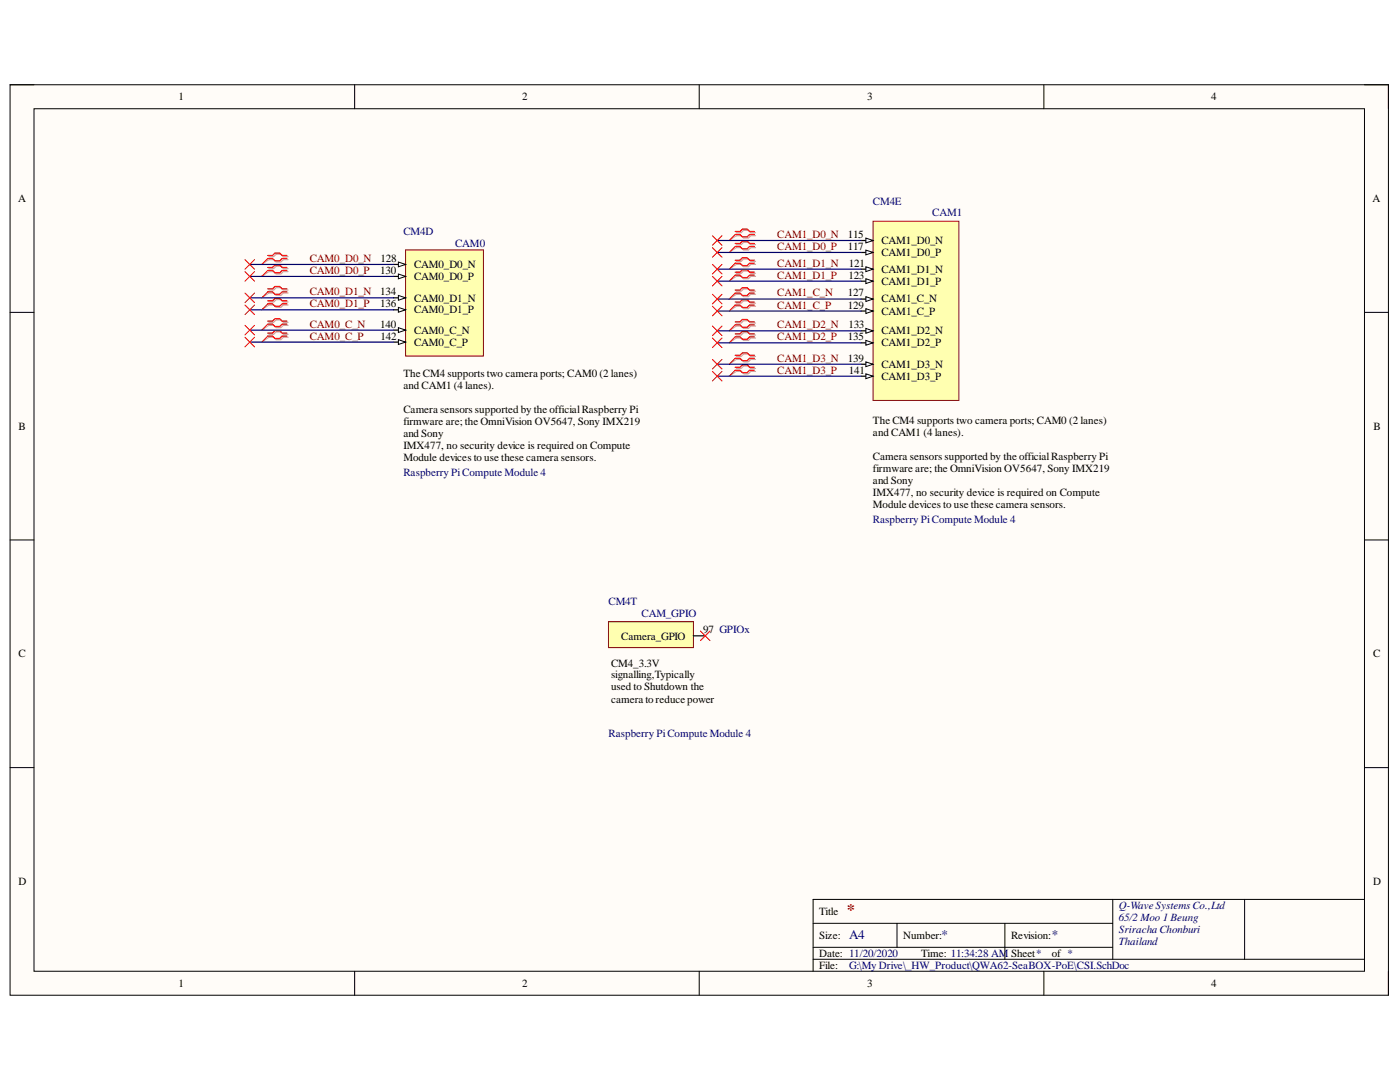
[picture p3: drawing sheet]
<svg xmlns="http://www.w3.org/2000/svg" width="279mm" height="216mm" viewBox="0 0 279 216" stroke-linecap="round" stroke-linejoin="round" font-family="sans-serif">
<defs><g id="words">
<text font-size="3.2" fill="#800000" x="169" y="182.5">*</text>
<g font-size="2.6" fill="#000080">
<text x="169.5" y="187.4">A4</text>
<text x="187.9" y="187.4">*</text>
<text x="209.9" y="187.4">*</text>
</g>
<g font-size="2.2">
<text x="35.6" y="20">1</text>
<text x="104.2" y="20">2</text>
<text x="173" y="20">3</text>
<text x="241.7" y="20">4</text>
<text x="3.6" y="40.3">A</text>
<text x="273.9" y="40.3">A</text>
<text x="169.2" y="47.5">115</text>
<text x="75.9" y="52.3">128</text>
<text x="82.6" y="53.5">CAM0_D0_N</text>
<text x="169.2" y="49.9">117</text>
<text x="169.4" y="53.2">121</text>
<text x="175.9" y="48.7">CAM1_D0_N</text>
<text x="175.9" y="51">CAM1_D0_P</text>
<text x="75.9" y="54.7">130</text>
<text x="75.9" y="58.9">134</text>
<text x="82.6" y="55.9">CAM0_D0_P</text>
<text x="169.2" y="59.1">127</text>
<text x="169.3" y="55.6">123</text>
<text x="175.9" y="54.4">CAM1_D1_N</text>
<text x="175.9" y="56.8">CAM1_D1_P</text>
<text x="75.9" y="65.4">140</text>
<text x="75.9" y="61.3">136</text>
<text x="82.6" y="60.2">CAM0_D1_N</text>
<text x="82.6" y="62.5">CAM0_D1_P</text>
<text x="169.2" y="61.6">129</text>
<text x="169.3" y="65.5">133</text>
<text x="175.9" y="60.3">CAM1_C_N</text>
<text x="175.9" y="62.8">CAM1_C_P</text>
<text x="75.9" y="67.8">142</text>
<text x="82.6" y="66.6">CAM0_C_N</text>
<text x="82.6" y="69">CAM0_C_P</text>
<text x="169.2" y="67.9">135</text>
<text x="175.9" y="66.7">CAM1_D2_N</text>
<text x="175.9" y="69.1">CAM1_D2_P</text>
<text x="80.5" y="75.3">The CM4 supports two camera ports; CAM0 (2 lanes)</text>
<text x="80.5" y="77.7">and CAM1 (4 lanes).</text>
<text x="169.2" y="72.2">139</text>
<text x="169.4" y="74.5">141</text>
<text x="175.9" y="73.3">CAM1_D3_N</text>
<text x="175.9" y="75.8">CAM1_D3_P</text>
<text x="80.5" y="82.5">Camera sensors supported by the officialRaspberry Pi</text>
<text x="3.7" y="85.8">B</text>
<text x="80.5" y="84.8">firmware are; the OmniVision OV5647, Sony IMX219</text>
<text x="80.5" y="87.2">and Sony</text>
<text x="80.5" y="89.7">IMX477, no security device is required on Compute</text>
<text x="174.2" y="84.6">The CM4 supports two camera ports; CAM0 (2 lanes)</text>
<text x="174.2" y="87">and CAM1 (4 lanes).</text>
<text x="274.1" y="85.8">B</text>
<text x="80.5" y="92">Module devices to use these camera sensors.</text>
<text x="174.2" y="91.8">Camera sensors supported by the officialRaspberry Pi</text>
<text x="174.2" y="94.2">firmware are; the OmniVision OV5647, Sony IMX219</text>
<text x="174.2" y="96.6">and Sony</text>
<text x="174.2" y="99">IMX477, no security device is required on Compute</text>
<text x="174.2" y="101.3">Module devices to use these camera sensors.</text>
<text x="3.7" y="131.2">C</text>
<text x="124" y="127.6">Camera_GPIO</text>
<text x="140.3" y="126.3">97 GPIOx</text>
<text x="274" y="131.2">C</text>
<text x="122" y="133">CM4_3.3V</text>
<text x="122" y="135.4">signalling,Typically</text>
<text x="122" y="137.7">used to Shutdown the</text>
<text x="122" y="140.2">camera to reduce power</text>
<text x="3.7" y="176.5">D</text>
<text x="274" y="176.5">D</text>
<text x="163.5" y="182.5">Title</text>
<text x="163.5" y="187.4">Size:</text>
<text x="163.5" y="190.9">Date: 11/20/2020</text>
<text x="180.2" y="187.4">Number:</text>
<text x="183.9" y="190.9">Time: 11:34:28 AM Sheet*</text>
<text x="201.8" y="187.4">Revision:</text>
<text x="209.9" y="190.9">of *</text>
<text x="35.6" y="196.9">1</text>
<text x="104.2" y="196.9">2</text>
<text x="163.5" y="193.3">File:</text>
<text x="173" y="196.9">3</text>
<text x="241.7" y="196.9">4</text>
</g>
<g font-size="2.2" fill="#000080">
<text x="174.2" y="40.8">CM4E</text>
<text x="80.5" y="47">CM4D</text>
<text x="186.1" y="43.2">CAM1</text>
<text x="90.8" y="49.3">CAM0</text>
<text x="80.5" y="95.1">Raspberry PiCompute Module 4</text>
<text x="174.2" y="104.4">Raspberry PiCompute Module 4</text>
<text x="121.4" y="120.7">CM4T</text>
<text x="128" y="123">CAM_GPIO</text>
<text x="121.4" y="147.1">Raspberry PiCompute Module 4</text>
<text x="223.3" y="181.4">Q-Wave Systems Co.,Ltd</text>
<text x="223.3" y="183.7">65/2 Moo 1 Beung</text>
<text x="223.3" y="186.1">Sriracha Chonburi</text>
<text x="223.3" y="188.5">Thailand</text>
<text x="169.5" y="193.3">G:\My Drive\_HW_Product\QWA62-SeaBOX-PoE\CSI.SchDoc</text>
</g>
<g font-size="2.2" fill="#800000">
<text x="155.1" y="47.5">CAM1_D0_N</text>
<text x="61.8" y="52.3">CAM0_D0_N</text>
<text x="155.1" y="49.9">CAM1_D0_P</text>
<text x="155.1" y="53.2">CAM1_D1_N</text>
<text x="61.8" y="54.7">CAM0_D0_P</text>
<text x="61.8" y="58.9">CAM0_D1_N</text>
<text x="155.1" y="55.6">CAM1_D1_P</text>
<text x="155.1" y="59.1">CAM1_C_N</text>
<text x="61.8" y="61.3">CAM0_D1_P</text>
<text x="61.8" y="65.4">CAM0_C_N</text>
<text x="155.1" y="61.6">CAM1_C_P</text>
<text x="155.1" y="65.5">CAM1_D2_N</text>
<text x="61.8" y="67.8">CAM0_C_P</text>
<text x="155.1" y="67.9">CAM1_D2_P</text>
<text x="155.1" y="72.2">CAM1_D3_N</text>
<text x="155.1" y="74.5">CAM1_D3_P</text>
</g>
</g></defs>
<path d="M2 16.9h275.1v181.7h-275.1z" fill-rule="evenodd" fill="#fffcf8"/>
<path d="M2 16.9h275.1v181.7h-275.1z" fill="none" stroke="#000" stroke-width=".2"/>
<path d="M6.8 21.7h265.5v172.1h-265.5z" fill-rule="evenodd" fill="#fffcf8"/>
<g fill="none" stroke="#000" stroke-width=".2">
<path d="M2 16.9h4.8M70.8 16.9v4.8M139.5 16.9v4.8M208.3 16.9v4.8M272.3 16.9h4.8v4.8M6.8 21.7h265.5v172.1h-265.5zM2 62.3h4.8M272.3 62.3h4.8M2 107.7h4.8M272.3 107.7h4.8M2 153.2h4.8M272.3 153.2h4.8"/>
<path d="M222.1 179.5v11.9M248.4 179.5v11.9M272.3 179.5h-110v14.3M70.8 193.8v4.8M139.5 193.8v4.8M162.3 184.2h59.8M162.3 191.4h110M162.3 189h59.8M179 184.2v4.8M200.5 184.2v7.2M208.3 193.8v4.8M277.1 193.8v4.8"/>
</g>
<path d="M80.9 49.9h15.6v21.1h-15.6z" fill-rule="evenodd" fill="#ffffb0"/>
<path d="M80.9 49.9h15.6v21.1h-15.6z" fill="none" stroke="#800000" stroke-width=".2"/>
<path d="M78.5 65.9h2.4" fill="none" stroke="#000" stroke-width=".24"/>
<path d="M79.5 65.4l1.4 .5-1.4 .4z" fill="#f8fcff"/>
<path d="M79.5 65.4l1.4 .5-1.4 .4z" fill="none" stroke="#000" stroke-width=".2"/>
<path d="M78.5 68.3h2.4" fill="none" stroke="#000" stroke-width=".24"/>
<path d="M79.5 67.8l1.4 .5-1.4 .4z" fill="#f8fcff"/>
<path d="M79.5 67.8l1.4 .5-1.4 .4z" fill="none" stroke="#000" stroke-width=".2"/>
<path d="M78.5 52.8h2.4" fill="none" stroke="#000" stroke-width=".24"/>
<path d="M79.5 52.3l1.4 .5-1.4 .4z" fill="#f8fcff"/>
<path d="M79.5 52.3l1.4 .5-1.4 .4z" fill="none" stroke="#000" stroke-width=".2"/>
<path d="M78.5 55.2h2.4" fill="none" stroke="#000" stroke-width=".24"/>
<path d="M79.5 54.7l1.4 .5-1.4 .4z" fill="#f8fcff"/>
<path d="M79.5 54.7l1.4 .5-1.4 .4z" fill="none" stroke="#000" stroke-width=".2"/>
<path d="M78.5 59.4h2.4" fill="none" stroke="#000" stroke-width=".24"/>
<path d="M79.5 59l1.4 .4-1.4 .5z" fill="#f8fcff"/>
<path d="M79.5 59l1.4 .4-1.4 .5z" fill="none" stroke="#000" stroke-width=".2"/>
<path d="M78.5 61.8h2.4" fill="none" stroke="#000" stroke-width=".24"/>
<path d="M79.5 61.3l1.4 .5-1.4 .5z" fill="#f8fcff"/>
<path d="M79.5 61.3l1.4 .5-1.4 .5z" fill="none" stroke="#000" stroke-width=".2"/>
<path d="M174.2 44.1h17.2v35.8h-17.2z" fill-rule="evenodd" fill="#ffffb0"/>
<path d="M174.2 44.1h17.2v35.8h-17.2z" fill="none" stroke="#800000" stroke-width=".2"/>
<path d="M171.8 59.7h2.4" fill="none" stroke="#000" stroke-width=".24"/>
<path d="M172.8 59.2l1.4 .5-1.4 .5z" fill="#f8fcff"/>
<path d="M172.8 59.2l1.4 .5-1.4 .5z" fill="none" stroke="#000" stroke-width=".2"/>
<path d="M171.8 62.1h2.4" fill="none" stroke="#000" stroke-width=".24"/>
<path d="M172.8 61.6l1.4 .5-1.4 .5z" fill="#f8fcff"/>
<path d="M172.8 61.6l1.4 .5-1.4 .5z" fill="none" stroke="#000" stroke-width=".2"/>
<path d="M171.8 48h2.4" fill="none" stroke="#000" stroke-width=".24"/>
<path d="M172.8 47.5l1.4 .5-1.4 .5z" fill="#f8fcff"/>
<path d="M172.8 47.5l1.4 .5-1.4 .5z" fill="none" stroke="#000" stroke-width=".2"/>
<path d="M171.8 50.4h2.4" fill="none" stroke="#000" stroke-width=".24"/>
<path d="M172.8 49.9l1.4 .5-1.4 .5z" fill="#f8fcff"/>
<path d="M172.8 49.9l1.4 .5-1.4 .5z" fill="none" stroke="#000" stroke-width=".2"/>
<path d="M171.8 53.7h2.4" fill="none" stroke="#000" stroke-width=".24"/>
<path d="M172.8 53.2l1.4 .5-1.4 .5z" fill="#f8fcff"/>
<path d="M172.8 53.2l1.4 .5-1.4 .5z" fill="none" stroke="#000" stroke-width=".2"/>
<path d="M171.8 56.1h2.4" fill="none" stroke="#000" stroke-width=".24"/>
<path d="M172.8 55.6l1.4 .5-1.4 .5z" fill="#f8fcff"/>
<path d="M172.8 55.6l1.4 .5-1.4 .5z" fill="none" stroke="#000" stroke-width=".2"/>
<path d="M171.8 66h2.4" fill="none" stroke="#000" stroke-width=".24"/>
<path d="M172.8 65.5l1.4 .5-1.4 .5z" fill="#f8fcff"/>
<path d="M172.8 65.5l1.4 .5-1.4 .5z" fill="none" stroke="#000" stroke-width=".2"/>
<path d="M171.8 68.4h2.4" fill="none" stroke="#000" stroke-width=".24"/>
<path d="M172.8 67.9l1.4 .5-1.4 .5z" fill="#f8fcff"/>
<path d="M172.8 67.9l1.4 .5-1.4 .5z" fill="none" stroke="#000" stroke-width=".2"/>
<path d="M171.8 72.7h2.4" fill="none" stroke="#000" stroke-width=".24"/>
<path d="M172.8 72.2l1.4 .5-1.4 .5z" fill="#f8fcff"/>
<path d="M172.8 72.2l1.4 .5-1.4 .5z" fill="none" stroke="#000" stroke-width=".2"/>
<path d="M171.8 75.1h2.4" fill="none" stroke="#000" stroke-width=".24"/>
<path d="M172.8 74.6l1.4 .5-1.4 .5z" fill="#f8fcff"/>
<path d="M172.8 74.6l1.4 .5-1.4 .5z" fill="none" stroke="#000" stroke-width=".2"/>
<path d="M121.4 124h17v5.2h-17z" fill-rule="evenodd" fill="#ffffb0"/>
<path d="M121.4 124h17v5.2h-17z" fill="none" stroke="#800000" stroke-width=".2"/>
<path d="M138.3 126.9h2.4" fill="none" stroke="#000" stroke-width=".24"/>
<g fill="none" stroke="#d0a19e" stroke-width=".24">
<path d="M53.7 51.2h.9l.5-.5h1l.4 .5h1M53.7 51.8h.9l.5 .5h1l.4-.5h1M53.7 53.6h.9l.5-.5h1l.4 .5h1M53.7 54.2h.9l.5 .5h1l.4-.5h1M53.7 57.9h.9l.5-.5h1l.4 .5h1M53.7 58.5h.9l.5 .5h1l.4-.5h1M147 46.4h.9l.5-.4h1l.4 .4h1M147 47h.9l.5 .5h1l.4-.5h1M147 48.8h.9l.5-.5h1l.4 .5h1M147 49.4h.9l.5 .5h1l.4-.5h1M147 52.2h.9l.5-.5h1l.4 .5h1M147 52.8h.9l.5 .4h1l.4-.4h1"/>
<path d="M147 54.5h.9l.5-.4h1l.4 .4h1M147 55.1h.9l.5 .5h1l.4-.5h1M147 58.1h.9l.5-.5h1l.4 .5h1M147 58.7h.9l.5 .5h1l.4-.5h1M53.7 60.3h.9l.5-.5h1l.4 .5h1M53.7 60.9h.9l.5 .4h1l.4-.4h1M53.7 64.3h.9l.5-.5h1l.4 .5h1M53.7 64.9h.9l.5 .5h1l.4-.5h1M53.7 66.7h.9l.5-.5h1l.4 .5h1M53.7 67.3h.9l.5 .5h1l.4-.5h1M147 60.5h.9l.5-.5h1l.4 .5h1M147 61.1h.9l.5 .5h1l.4-.5h1"/>
<path d="M147 64.5h.9l.5-.5h1l.4 .5h1M147 65.1h.9l.5 .4h1l.4-.4h1M147 66.9h.9l.5-.5h1l.4 .5h1M147 67.5h.9l.5 .4h1l.4-.4h1M147 71.1h.9l.5-.5h1l.4 .5h1M147 71.7h.9l.5 .5h1l.4-.5h1M147 73.5h.9l.5-.5h1l.4 .5h1M147 74.1h.9l.5 .5h1l.4-.5h1"/>
</g>
<g fill="none" stroke="#d0a19e" stroke-width=".2">
<path d="M53.7 51.8l-1.5 1M53.7 54.2l-1.5 1M53.7 58.5l-1.5 .9M147 47l-1.5 1M147 49.4l-1.5 1M147 52.8l-1.5 .9M147 55.1l-1.5 1M147 58.7l-1.5 1M53.7 60.9l-1.5 .9M53.7 64.9l-1.5 1M53.7 67.3l-1.5 1M147 61.1l-1.5 1"/>
<path d="M147 65.1l-1.5 .9M147 67.5l-1.5 .9M147 71.7l-1.5 1M147 74.1l-1.5 1"/>
</g>
<g fill="none" stroke="#f00" stroke-width=".24">
<path d="M53.4 51h1l.5-.5h.9l.5 .5h1M53.4 51.6h1l.5 .4h.9l.5-.4h1M53.4 53.4h1l.5-.5h.9l.5 .5h1M53.4 54h1l.5 .4h.9l.5-.4h1M53.4 57.6h1l.5-.4h.9l.5 .4h1M53.4 58.2h1l.5 .5h.9l.5-.5h1M146.7 46.2h1l.5-.5h.9l.5 .5h.9M146.7 46.8h1l.5 .5h.9l.5-.5h.9M146.7 48.6h1l.5-.5h.9l.5 .5h.9M146.7 49.2h1l.5 .5h.9l.5-.5h.9M146.7 51.9h1l.5-.5h.9l.5 .5h.9M146.7 52.5h1l.5 .5h.9l.5-.5h.9"/>
<path d="M146.7 54.3h1l.5-.5h.9l.5 .5h.9M146.7 54.9h1l.5 .5h.9l.5-.5h.9M146.7 57.9h1l.5-.5h.9l.5 .5h.9M146.7 58.5h1l.5 .5h.9l.5-.5h.9M53.4 60h1l.5-.4h.9l.5 .4h1M53.4 60.6h1l.5 .5h.9l.5-.5h1M53.4 64.1h1l.5-.5h.9l.5 .5h1M53.4 64.7h1l.5 .4h.9l.5-.4h1M53.4 66.5h1l.5-.5h.9l.5 .5h1M53.4 67.1h1l.5 .4h.9l.5-.4h1M146.7 60.3h1l.5-.5h.9l.5 .5h.9M146.7 60.9h1l.5 .4h.9l.5-.4h.9"/>
<path d="M146.7 64.2h1l.5-.5h.9l.5 .5h.9M146.7 64.8h1l.5 .5h.9l.5-.5h.9M146.7 66.6h1l.5-.5h.9l.5 .5h.9M146.7 67.2h1l.5 .5h.9l.5-.5h.9M146.7 70.9h1l.5-.5h.9l.5 .5h.9M146.7 71.5h1l.5 .5h.9l.5-.5h.9M146.7 73.3h1l.5-.5h.9l.5 .5h.9M146.7 73.9h1l.5 .5h.9l.5-.5h.9"/>
</g>
<g fill="none" stroke="#f00" stroke-width=".2">
<path d="M48.9 51.8l1.9 1.9M48.9 54.2l1.9 1.9M48.9 58.5l1.9 1.9M50.8 51.8l-1.9 1.9M50.8 54.2l-1.9 1.9M50.8 58.5l-1.9 1.9M53.4 51.6l-1.2 1.2M53.4 54l-1.2 1.2M53.4 58.2l-1.2 1.2M142.2 47l1.9 1.9M142.2 49.4l1.9 1.9M142.2 52.8l1.9 1.9"/>
<path d="M142.2 55.1l1.9 2M142.2 58.7l1.9 1.9M144.1 49.4l-1.9 1.9M144.1 55.1l-1.9 2M144.1 47l-1.9 1.9M144.1 52.8l-1.9 1.9M144.1 58.7l-1.9 1.9M146.7 46.8l-1.2 1.2M146.7 49.2l-1.2 1.2M146.7 52.5l-1.2 1.2M146.7 54.9l-1.2 1.2M146.7 58.5l-1.2 1.2"/>
<path d="M48.9 60.9l1.9 1.9M48.9 64.9l1.9 1.9M48.9 67.3l1.9 1.9M50.8 60.9l-1.9 1.9M50.8 64.9l-1.9 1.9M50.8 67.3l-1.9 1.9M53.4 60.6l-1.2 1.2M53.4 64.7l-1.2 1.2M53.4 67.1l-1.2 1.2M142.2 61.1l1.9 1.9M142.2 65.1l1.9 1.9M142.2 67.5l1.9 1.9"/>
<path d="M142.2 71.7l1.9 1.9M142.2 74.1l1.9 1.9M144.1 61.1l-1.9 1.9M144.1 67.5l-1.9 1.9M144.1 74.1l-1.9 1.9M144.1 65.1l-1.9 1.9M144.1 71.7l-1.9 1.9M146.7 60.9l-1.2 1.2M146.7 64.8l-1.2 1.2M146.7 67.2l-1.2 1.2M146.7 71.5l-1.2 1.2M146.7 73.9l-1.2 1.2"/>
<path d="M139.8 125.9l1.9 1.9M141.7 125.9l-1.9 1.9"/>
</g>
<g fill="none" stroke="#000080" stroke-width=".24">
<path d="M49.8 59.4h28.7M49.8 55.2h28.7M49.8 52.8h28.7M143.1 50.4h28.7M143.1 59.7h28.7M143.1 56.1h28.7M143.1 53.7h28.7M143.1 48h28.7M49.8 68.3h28.7M49.8 65.9h28.7M49.8 61.8h28.7M143.1 75.1h28.7"/>
<path d="M143.1 72.7h28.7M143.1 68.4h28.7M143.1 66h28.7M143.1 62.1h28.7"/>
</g>
<use href="#words"/>
</svg>
